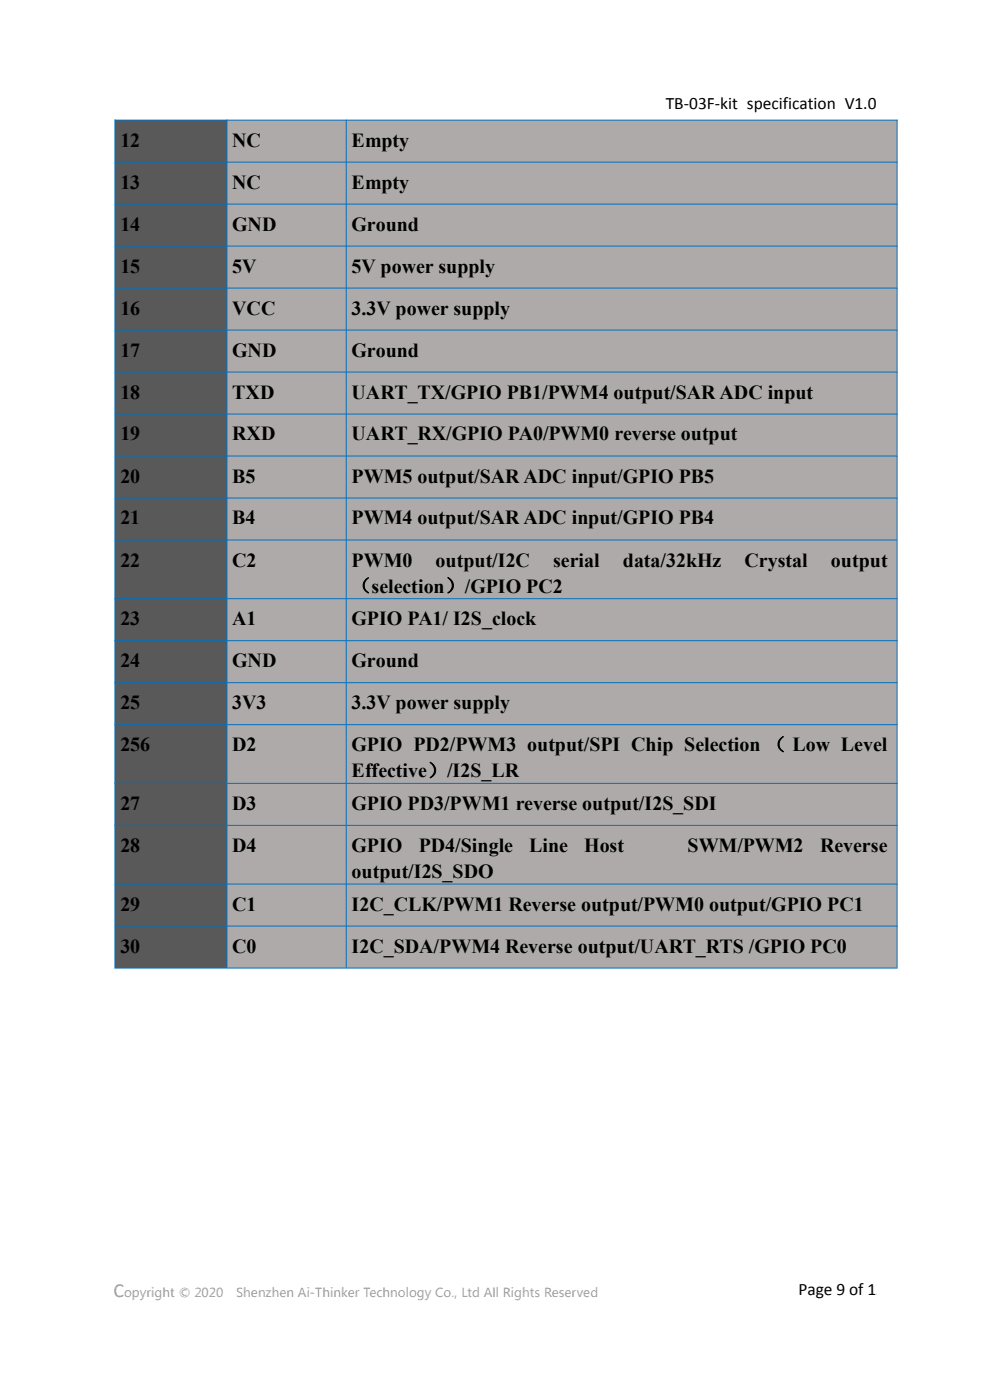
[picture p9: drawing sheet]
<svg xmlns="http://www.w3.org/2000/svg" width="210mm" height="297mm" viewBox="0 0 210 297" stroke-linecap="round" stroke-linejoin="round" font-family="sans-serif">
<defs><g id="words">
<g font-size="4.2">
<text x="25.5" y="31.1">12</text>
<text x="49.3" y="31.1">NC</text>
<text x="74.6" y="31.1">Empty</text>
<text x="25.5" y="40">13</text>
<text x="49.3" y="40">NC</text>
<text x="74.6" y="40">Empty</text>
<text x="25.5" y="48.9">14</text>
<text x="49.3" y="48.9">GND</text>
<text x="74.6" y="48.9">Ground</text>
<text x="25.5" y="57.8">15</text>
<text x="49.3" y="57.8">5V</text>
<text x="74.6" y="57.8">5V power supply</text>
<text x="25.5" y="66.7">16</text>
<text x="49.3" y="66.7">VCC</text>
<text x="74.6" y="66.7">3.3V power supply</text>
<text x="25.5" y="75.7">17</text>
<text x="49.3" y="75.7">GND</text>
<text x="74.6" y="75.7">Ground</text>
<text x="25.5" y="84.6">18</text>
<text x="49.3" y="84.6">TXD</text>
<text x="74.6" y="84.6">UART_TX/GPIO PB1/PWM4 output/SAR ADC input</text>
<text x="25.5" y="93.4">19</text>
<text x="49.3" y="93.4">RXD</text>
<text x="74.6" y="93.4">UART_RX/GPIO PA0/PWM0 reverse output</text>
<text x="25.5" y="102.4">20</text>
<text x="49.3" y="102.4">B5</text>
<text x="74.6" y="102.4">PWM5 output/SAR ADC input/GPIO PB5</text>
<text x="25.5" y="111.3">21</text>
<text x="49.3" y="111.3">B4</text>
<text x="74.6" y="111.3">PWM4 output/SAR ADC input/GPIO PB4</text>
<text x="25.5" y="120.2">22</text>
<text x="49.3" y="120.2">C2</text>
<text x="74.6" y="120.2">PWM0</text>
<text x="74.6" y="125.7">（selection）/GPIO PC2</text>
<text x="92.4" y="120.2">output/I2C</text>
<text x="117.3" y="120.2">serial</text>
<text x="132.1" y="120.2">data/32kHz</text>
<text x="157.9" y="120.2">Crystal</text>
<text x="176.3" y="120.2">output</text>
<text x="25.5" y="132.6">23</text>
<text x="49.3" y="132.6">A1</text>
<text x="74.6" y="132.6">GPIO PA1/ I2S_clock</text>
<text x="25.5" y="141.5">24</text>
<text x="49.3" y="141.5">GND</text>
<text x="74.6" y="141.5">Ground</text>
<text x="25.5" y="150.5">25</text>
<text x="49.3" y="150.5">3V3</text>
<text x="74.6" y="150.5">3.3V power supply</text>
<text x="25.5" y="159.4">256</text>
<text x="49.3" y="159.4">D2</text>
<text x="74.6" y="159.4">GPIO PD2/PWM3 output/SPI Chip Selection （ Low Level</text>
<text x="74.6" y="164.9">Effective）/I2S_LR</text>
<text x="25.5" y="171.8">27</text>
<text x="49.3" y="171.8">D3</text>
<text x="74.6" y="171.8">GPIO PD3/PWM1 reverse output/I2S_SDI</text>
<text x="25.5" y="180.7">28</text>
<text x="49.3" y="180.7">D4</text>
<text x="74.6" y="180.7">GPIO</text>
<text x="88.8" y="180.7">PD4/Single</text>
<text x="112.3" y="180.7">Line</text>
<text x="123.9" y="180.7">Host</text>
<text x="145.8" y="180.7">SWM/PWM2</text>
<text x="173.9" y="180.7">Reverse</text>
<text x="74.6" y="186.2">output/I2S_SDO</text>
<text x="25.5" y="193.2">29</text>
<text x="49.3" y="193.2">C1</text>
<text x="74.6" y="193.2">I2C_CLK/PWM1 Reverse output/PWM0 output/GPIO PC1</text>
<text x="25.5" y="202.1">30</text>
<text x="49.3" y="202.1">C0</text>
<text x="74.6" y="202.1">I2C_SDA/PWM4 Reverse output/UART_RTS /GPIO PC0</text>
</g>
<text font-size="4.2" fill="#a4a4a4" x="24.1" y="275.2">C</text>
<g font-size="3.7">
<text x="141.3" y="23">TB-03F-kit specification V1.0</text>
<text x="169.4" y="274.7">Page 9 of 12</text>
</g>
<g font-size="2.6" fill="#a4a4a4">
<text x="26.3" y="275.2">opyright © 2020</text>
<text x="50.1" y="275.2">Shenzhen Ai-Thinker Technology Co., Ltd All Rights Reserved</text>
</g>
</g></defs>
<path d="M24.4 25.5h23.7v8.9h-23.7z" fill-rule="evenodd" fill="#595959"/>
<g fill="#aeaaaa">
<path d="M48.2 25.5h25.2v8.9h-25.2z" fill-rule="evenodd"/>
<path d="M73.5 25.5h116.8v8.9h-116.8z" fill-rule="evenodd"/>
</g>
<path d="M24.4 34.4h23.7v8.9h-23.7z" fill-rule="evenodd" fill="#595959"/>
<g fill="#aeaaaa">
<path d="M48.2 34.4h25.2v8.9h-25.2z" fill-rule="evenodd"/>
<path d="M73.5 34.4h116.8v8.9h-116.8z" fill-rule="evenodd"/>
</g>
<path d="M24.4 43.4h23.7v8.8h-23.7z" fill-rule="evenodd" fill="#595959"/>
<g fill="#aeaaaa">
<path d="M48.2 43.4h25.2v8.8h-25.2z" fill-rule="evenodd"/>
<path d="M73.5 43.4h116.8v8.8h-116.8z" fill-rule="evenodd"/>
</g>
<path d="M24.4 52.3h23.7v8.8h-23.7z" fill-rule="evenodd" fill="#595959"/>
<g fill="#aeaaaa">
<path d="M48.2 52.3h25.2v8.8h-25.2z" fill-rule="evenodd"/>
<path d="M73.5 52.3h116.8v8.8h-116.8z" fill-rule="evenodd"/>
</g>
<path d="M24.4 61.2h23.7v8.8h-23.7z" fill-rule="evenodd" fill="#595959"/>
<g fill="#aeaaaa">
<path d="M48.2 61.2h25.2v8.8h-25.2z" fill-rule="evenodd"/>
<path d="M73.5 61.2h116.8v8.8h-116.8z" fill-rule="evenodd"/>
</g>
<path d="M24.4 70.1h23.7v8.8h-23.7z" fill-rule="evenodd" fill="#595959"/>
<g fill="#aeaaaa">
<path d="M48.2 70.1h25.2v8.8h-25.2z" fill-rule="evenodd"/>
<path d="M73.5 70.1h116.8v8.8h-116.8z" fill-rule="evenodd"/>
</g>
<path d="M24.4 79h23.7v8.8h-23.7z" fill-rule="evenodd" fill="#595959"/>
<g fill="#aeaaaa">
<path d="M48.2 79h25.2v8.8h-25.2z" fill-rule="evenodd"/>
<path d="M73.5 79h116.8v8.8h-116.8z" fill-rule="evenodd"/>
</g>
<path d="M24.4 87.9h23.7v8.8h-23.7z" fill-rule="evenodd" fill="#595959"/>
<g fill="#aeaaaa">
<path d="M48.2 87.9h25.2v8.8h-25.2z" fill-rule="evenodd"/>
<path d="M73.5 87.9h116.8v8.8h-116.8z" fill-rule="evenodd"/>
</g>
<path d="M24.4 96.8h23.7v8.8h-23.7z" fill-rule="evenodd" fill="#595959"/>
<g fill="#aeaaaa">
<path d="M48.2 96.8h25.2v8.8h-25.2z" fill-rule="evenodd"/>
<path d="M73.5 96.8h116.8v8.8h-116.8z" fill-rule="evenodd"/>
</g>
<path d="M24.4 105.7h23.7v8.8h-23.7z" fill-rule="evenodd" fill="#595959"/>
<g fill="#aeaaaa">
<path d="M48.2 105.7h25.2v8.8h-25.2z" fill-rule="evenodd"/>
<path d="M73.5 105.7h116.8v8.8h-116.8z" fill-rule="evenodd"/>
</g>
<path d="M24.4 114.6h23.7v12.4h-23.7z" fill-rule="evenodd" fill="#595959"/>
<g fill="#aeaaaa">
<path d="M48.2 114.6h25.2v12.4h-25.2z" fill-rule="evenodd"/>
<path d="M73.5 114.6h116.8v12.4h-116.8z" fill-rule="evenodd"/>
</g>
<path d="M24.4 127.1h23.7v8.8h-23.7z" fill-rule="evenodd" fill="#595959"/>
<g fill="#aeaaaa">
<path d="M48.2 127.1h25.2v8.8h-25.2z" fill-rule="evenodd"/>
<path d="M73.5 127.1h116.8v8.8h-116.8z" fill-rule="evenodd"/>
</g>
<path d="M24.4 136h23.7v8.8h-23.7z" fill-rule="evenodd" fill="#595959"/>
<g fill="#aeaaaa">
<path d="M48.2 136h25.2v8.8h-25.2z" fill-rule="evenodd"/>
<path d="M73.5 136h116.8v8.8h-116.8z" fill-rule="evenodd"/>
</g>
<path d="M24.4 144.9h23.7v8.8h-23.7z" fill-rule="evenodd" fill="#595959"/>
<g fill="#aeaaaa">
<path d="M48.2 144.9h25.2v8.8h-25.2z" fill-rule="evenodd"/>
<path d="M73.5 144.9h116.8v8.8h-116.8z" fill-rule="evenodd"/>
</g>
<path d="M24.4 153.8h23.7v12.4h-23.7z" fill-rule="evenodd" fill="#595959"/>
<g fill="#aeaaaa">
<path d="M48.2 153.8h25.2v12.4h-25.2z" fill-rule="evenodd"/>
<path d="M73.5 153.8h116.8v12.4h-116.8z" fill-rule="evenodd"/>
</g>
<path d="M24.4 166.2h23.7v8.9h-23.7z" fill-rule="evenodd" fill="#595959"/>
<g fill="#aeaaaa">
<path d="M48.2 166.2h25.2v8.9h-25.2z" fill-rule="evenodd"/>
<path d="M73.5 166.2h116.8v8.9h-116.8z" fill-rule="evenodd"/>
</g>
<path d="M24.4 175.2h23.7v12.3h-23.7z" fill-rule="evenodd" fill="#595959"/>
<g fill="#aeaaaa">
<path d="M48.2 175.2h25.2v12.3h-25.2z" fill-rule="evenodd"/>
<path d="M73.5 175.2h116.8v12.3h-116.8z" fill-rule="evenodd"/>
</g>
<path d="M24.4 187.6h23.7v8.8h-23.7z" fill-rule="evenodd" fill="#595959"/>
<g fill="#aeaaaa">
<path d="M48.2 187.6h25.2v8.8h-25.2z" fill-rule="evenodd"/>
<path d="M73.5 187.6h116.8v8.8h-116.8z" fill-rule="evenodd"/>
</g>
<path d="M24.4 196.5h23.7v8.8h-23.7z" fill-rule="evenodd" fill="#595959"/>
<g fill="#aeaaaa">
<path d="M48.2 196.5h25.2v8.8h-25.2z" fill-rule="evenodd"/>
<path d="M73.5 196.5h116.8v8.8h-116.8z" fill-rule="evenodd"/>
</g>
<g fill="none" stroke="#0070c0" stroke-width=".21">
<path d="M24.3 25.5h166.1M24.3 34.4h166.1M24.4 25.4v179.9M48.1 25.4v179.9M73.4 25.4v179.9M190.3 25.4v179.9M24.3 43.3h166.1M24.3 52.2h166.1M24.3 61.1h166.1M24.3 70h166.1M24.3 78.9h166.1M24.3 87.8h166.1"/>
<path d="M24.3 96.7h166.1M24.3 105.7h166.1M24.3 114.6h166.1M24.3 127h166.1M24.3 135.9h166.1M24.3 144.8h166.1M24.3 153.7h166.1M24.3 166.2h166.1M24.3 175.1h166.1M24.3 187.6h166.1M24.3 196.5h166.1M24.3 205.4h166.1"/>
</g>
<use href="#words"/>
</svg>
